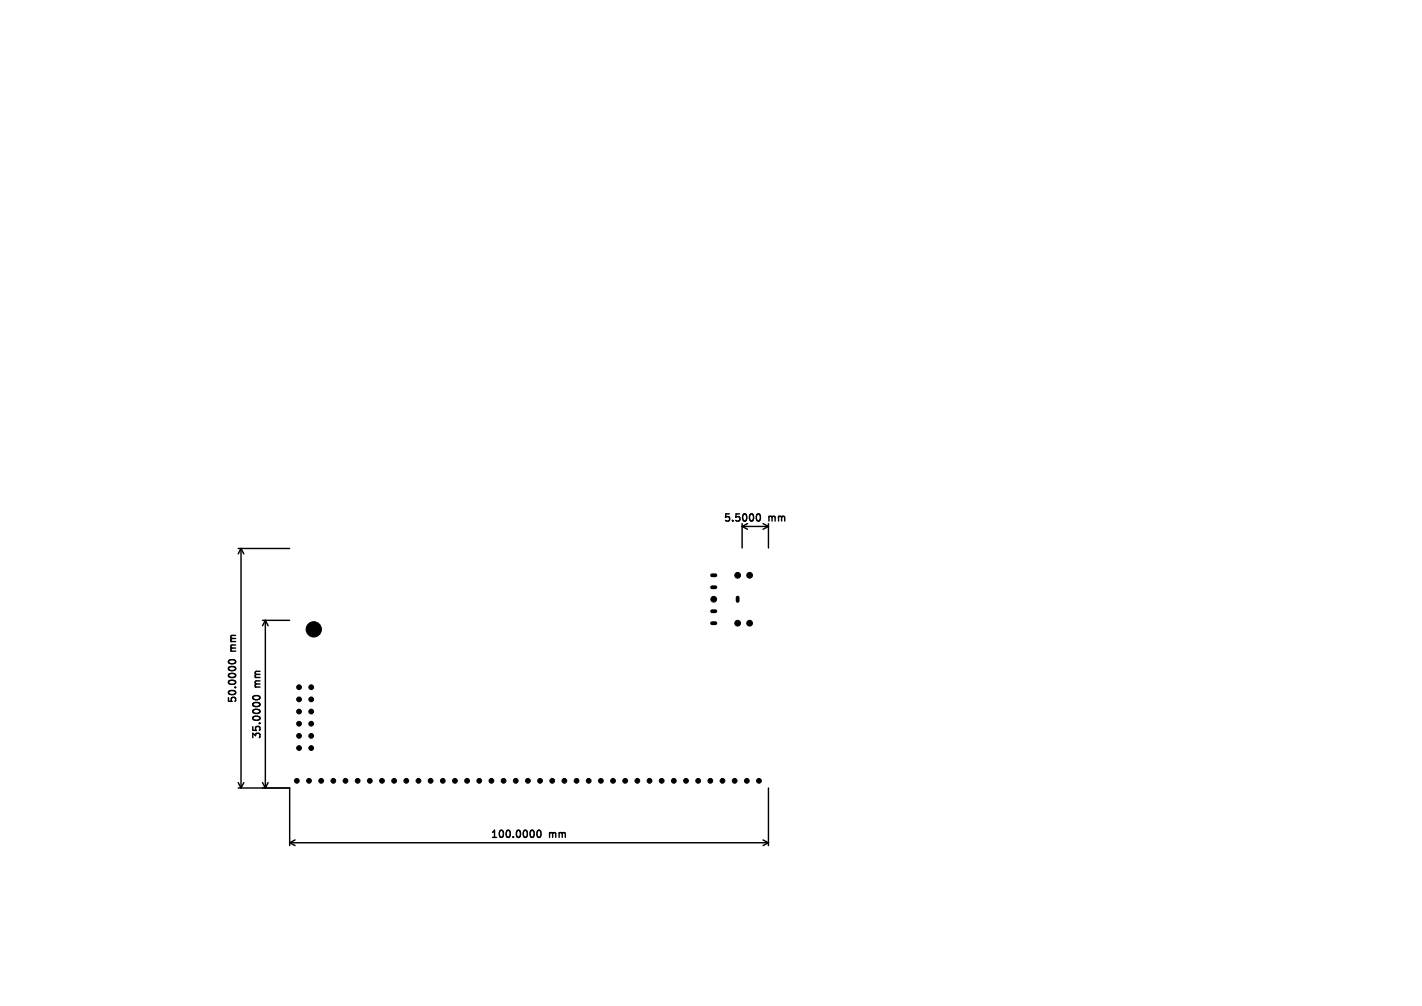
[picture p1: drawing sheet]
<svg xmlns="http://www.w3.org/2000/svg" width="297mm" height="210mm" viewBox="0 0 297 210" stroke-linecap="round" stroke-linejoin="round" font-family="sans-serif">
<defs><g id="words">
<g font-size="2.1">
<text x="150.9" y="109.3">5.5000</text>
<text x="160.5" y="109.3">mm</text>
<text x="49.7" y="136" transform="rotate(-90 49.7 136)">mm</text>
<text x="54.8" y="143.5" transform="rotate(-90 54.8 143.5)">mm</text>
<text x="49.7" y="147" transform="rotate(-90 49.7 147)">50.0000</text>
<text x="54.8" y="154.5" transform="rotate(-90 54.8 154.5)">35.0000</text>
<text x="102.3" y="175.3">100.0000</text>
<text x="114.7" y="175.3">mm</text>
</g>
</g></defs>
<g fill="none" stroke="#000" stroke-width=".3">
<path d="M49.8 114.5h10.7M50.3 114.5v50M50.3 114.5l.6 1.1M50.3 114.5l-.5 1.1M155 109.3v5.1M158 107.8l.1-.4 .2-.1a.8 .8 0 0 1 .5 .7 .8 .8 0 0 1-.5 .8l-.2-.2-.1-.4M159.4 109.3l1.1 .6M160.5 109.3v5.1M160.5 109.9h-5.5l1.1 .6M160.5 109.9l-1.1 .6M47.9 137.9a.81 .81 0 0 1 1.3 .3 .85 .85 0 0 1-1.5-.1zM54.8 129.5h5.7"/>
<path d="M55.4 129.5v35M55.4 129.5l.6 1.1M55.4 129.5l-.6 1.1M52.9 145.4a.81 .81 0 0 1 1.4 .3 .85 .85 0 0 1-1.5-.1zM49.8 164.5h10.7v12M49.8 163.4l.5 1.1M50.9 163.4l-.6 1.1M54.8 163.4l.6 1.1M56 163.4l-.6 1.1M60.5 175.9h100M60.5 175.9l1.1 .6M61.6 175.3l-1.1 .6"/>
<path d="M112.3 173.5l.2-.2a.8 .8 0 0 1 .5 .8 .8 .8 0 0 1-.5 .7l-.2-.1-.2-.5zM159.4 175.3l1.1 .6M160.5 164.5v12M160.5 175.9l-1.1 .6"/>
</g>
<g fill="#000" stroke="#000" stroke-width=".21">
<circle cx="65.5" cy="131.4" r="1.6"/>
<circle cx="149.1" cy="125.1" r=".6"/>
<circle cx="154.1" cy="120.1" r=".6"/>
<circle cx="154.1" cy="130.1" r=".6"/>
<circle cx="156.6" cy="130.1" r=".6"/>
<circle cx="156.6" cy="120.1" r=".6"/>
<circle cx="62.5" cy="146" r=".5"/>
<circle cx="62.5" cy="156.2" r=".5"/>
<circle cx="62.5" cy="143.5" r=".5"/>
<circle cx="62.5" cy="151.1" r=".5"/>
<circle cx="62.5" cy="153.6" r=".5"/>
<circle cx="62.5" cy="148.5" r=".5"/>
<circle cx="65" cy="151.1" r=".5"/>
<circle cx="65" cy="156.2" r=".5"/>
<circle cx="65" cy="143.5" r=".5"/>
<circle cx="65" cy="146" r=".5"/>
<circle cx="65" cy="153.6" r=".5"/>
<circle cx="65" cy="148.5" r=".5"/>
<circle cx="62" cy="163" r=".5"/>
<circle cx="64.5" cy="163" r=".5"/>
<circle cx="67.1" cy="163" r=".5"/>
<circle cx="69.6" cy="163" r=".5"/>
<circle cx="72.2" cy="163" r=".5"/>
<circle cx="74.7" cy="163" r=".5"/>
<circle cx="77.2" cy="163" r=".5"/>
<circle cx="79.8" cy="163" r=".5"/>
<circle cx="82.3" cy="163" r=".5"/>
<circle cx="84.9" cy="163" r=".5"/>
<circle cx="87.4" cy="163" r=".5"/>
<circle cx="89.9" cy="163" r=".5"/>
<circle cx="92.5" cy="163" r=".5"/>
<circle cx="95" cy="163" r=".5"/>
<circle cx="97.6" cy="163" r=".5"/>
<circle cx="100.1" cy="163" r=".5"/>
<circle cx="102.6" cy="163" r=".5"/>
<circle cx="105.2" cy="163" r=".5"/>
<circle cx="107.7" cy="163" r=".5"/>
<circle cx="110.3" cy="163" r=".5"/>
<circle cx="112.8" cy="163" r=".5"/>
<circle cx="115.3" cy="163" r=".5"/>
<circle cx="117.9" cy="163" r=".5"/>
<circle cx="120.4" cy="163" r=".5"/>
<circle cx="123" cy="163" r=".5"/>
<circle cx="125.5" cy="163" r=".5"/>
<circle cx="128" cy="163" r=".5"/>
<circle cx="130.6" cy="163" r=".5"/>
<circle cx="133.1" cy="163" r=".5"/>
<circle cx="135.7" cy="163" r=".5"/>
<circle cx="138.2" cy="163" r=".5"/>
<circle cx="140.7" cy="163" r=".5"/>
<circle cx="143.3" cy="163" r=".5"/>
<circle cx="145.8" cy="163" r=".5"/>
<circle cx="148.4" cy="163" r=".5"/>
<circle cx="150.9" cy="163" r=".5"/>
<circle cx="153.4" cy="163" r=".5"/>
<circle cx="156" cy="163" r=".5"/>
<circle cx="158.5" cy="163" r=".5"/>
</g>
<path d="M148.7 130.1h.7M148.7 127.6h.7M148.7 120.1h.7M148.7 122.6h.7M154.1 124.7v.7" fill="none" stroke="#000" stroke-width=".8"/>
<use href="#words"/>
</svg>
